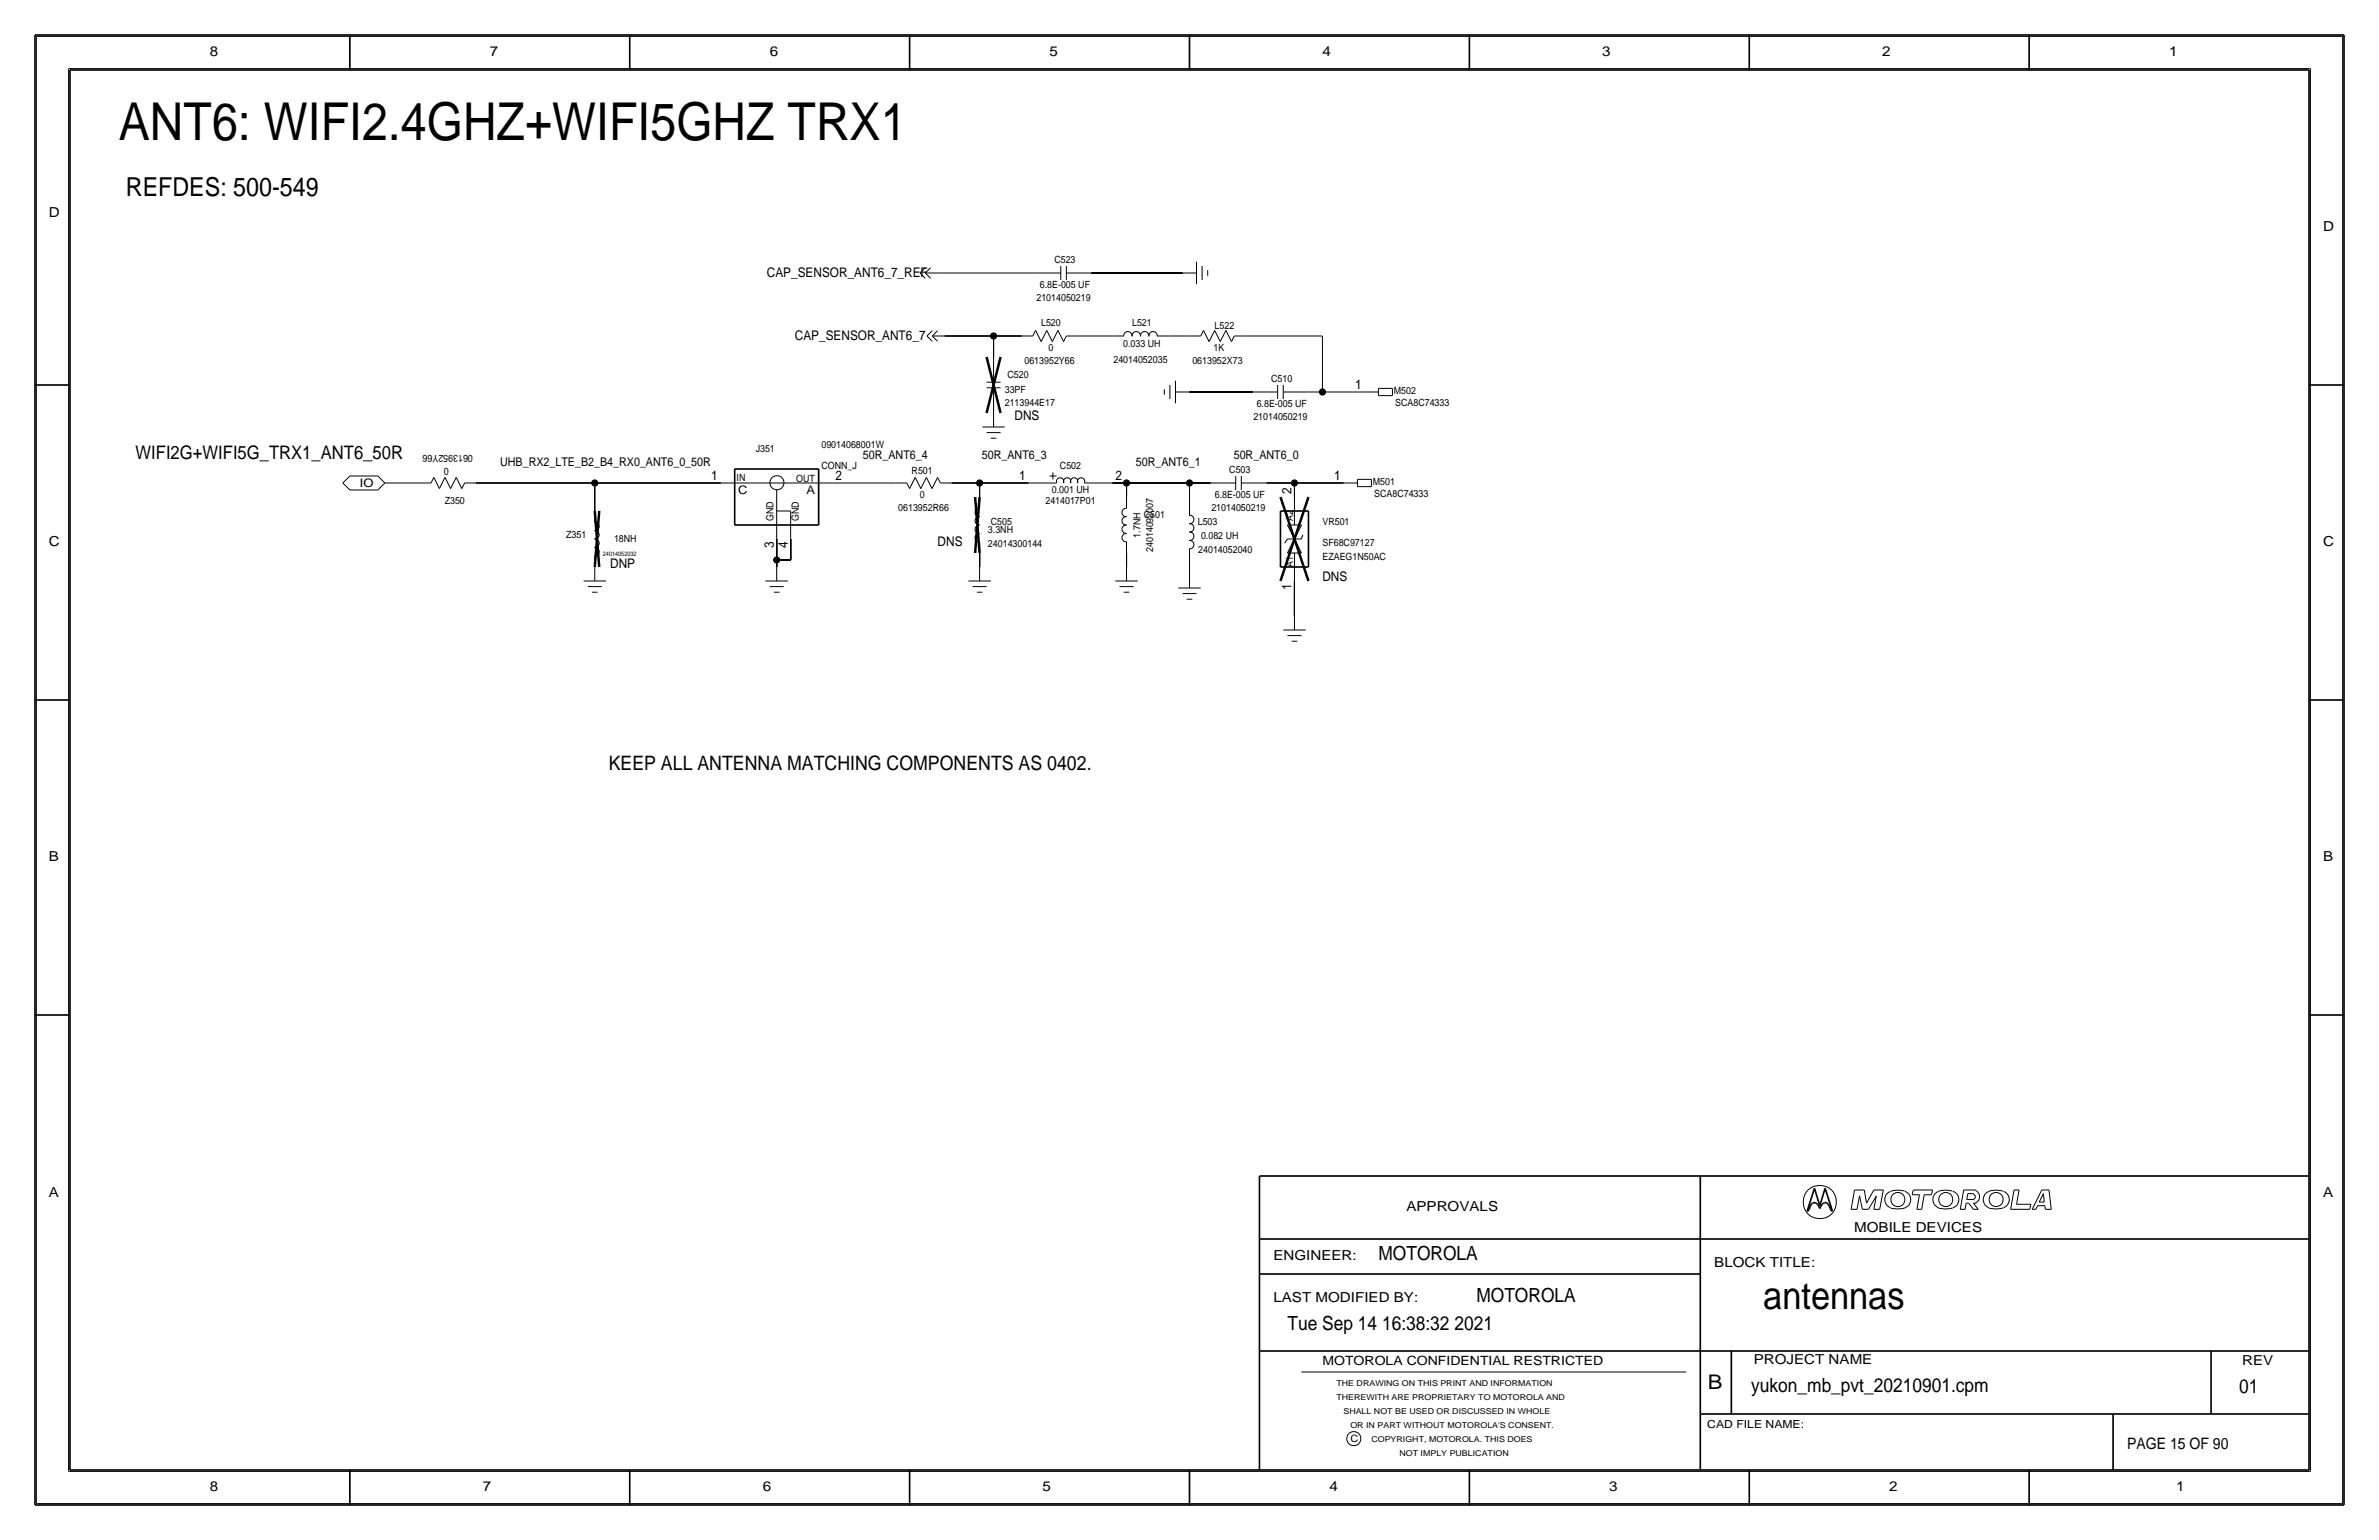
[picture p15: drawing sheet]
<svg xmlns="http://www.w3.org/2000/svg" width="432mm" height="279mm" viewBox="0 0 432 279" stroke-linecap="round" stroke-linejoin="round" font-family="sans-serif">
<defs><g id="words">
<text font-size="9.5" x="21.6" y="25.4">ANT6: WIFI2.4GHZ+WIFI5GHZ TRX1</text>
<text font-size="7" x="320" y="237.5">antennas</text>
<text font-size="4.7" x="22.9" y="35.6">REFDES: 500-549</text>
<text font-size="3.7" x="310" y="252.1">B</text>
<text font-size="3.6" x="110.5" y="139.7">KEEP ALL ANTENNA MATCHING COMPONENTS AS 0402.</text>
<g font-size="3.5">
<text x="250.2" y="228.6">MOTOROLA</text>
<text x="268" y="236.2">MOTOROLA</text>
<text x="233.7" y="241.3">Tue Sep 14 16:38:32 2021</text>
<text x="317.9" y="252.6">yukon_mb_pvt_20210901.cpm</text>
<text x="406.4" y="252.7">01</text>
</g>
<text font-size="3.4" x="24.6" y="83.3">WIFI2G+WIFI5G_TRX1_ANT6_50R</text>
<text font-size="2.9" x="386.1" y="262.9">PAGE 15 OF 90</text>
<g font-size="2.5">
<text x="38.1" y="10.2">8</text>
<text x="88.9" y="10.2">7</text>
<text x="139.7" y="10.2">6</text>
<text x="190.5" y="10.2">5</text>
<text x="240" y="10.2">4</text>
<text x="290.8" y="10.2">3</text>
<text x="341.6" y="10.2">2</text>
<text x="393.7" y="10.2">1</text>
<text x="8.9" y="39.4">D</text>
<text x="421.6" y="41.9">D</text>
<text x="8.9" y="99.1">C</text>
<text x="421.6" y="99.1">C</text>
<text x="8.9" y="156.2">B</text>
<text x="421.6" y="156.2">B</text>
<text x="8.9" y="217.2">A</text>
<text x="255.3" y="219.7">APPROVALS</text>
<text x="421.6" y="217.2">A</text>
<text x="336.5" y="223.5">MOBILE DEVICES</text>
<text x="231.1" y="228.6">ENGINEER:</text>
<text x="311.1" y="229.9">BLOCK TITLE:</text>
<text x="231.1" y="236.2">LAST MODIFIED BY:</text>
<text x="318.3" y="247.5">PROJECT NAME</text>
<text x="407" y="247.6">REV</text>
<text x="38.1" y="270.5">8</text>
<text x="87.6" y="270.5">7</text>
<text x="138.4" y="270.5">6</text>
<text x="189.2" y="270.5">5</text>
<text x="241.3" y="270.5">4</text>
<text x="292.1" y="270.5">3</text>
<text x="342.9" y="270.5">2</text>
<text x="395" y="270.5">1</text>
</g>
<g font-size="2.4">
<text x="139.2" y="50.3">CAP_SENSOR_ANT6_7_REF</text>
<text x="144.3" y="61.7">CAP_SENSOR_ANT6_7</text>
<text x="245.9" y="70.6">1</text>
<text x="184.1" y="76.2">DNS</text>
<text x="129.1" y="87.1">1</text>
<text x="151.6" y="87.1">2</text>
<text x="185" y="87.1">1</text>
<text x="202.4" y="87.1">2</text>
<text x="234.4" y="89.7" transform="rotate(-90 234.4 89.7)">2</text>
<text x="242.1" y="87.1">1</text>
<text x="140.5" y="99.5" transform="rotate(-90 140.5 99.5)">3</text>
<text x="143" y="99.5" transform="rotate(-90 143 99.5)">4</text>
<text x="170.2" y="99.1">DNS</text>
<text x="110.7" y="103.1">DNP</text>
<text x="234.4" y="107.1" transform="rotate(-90 234.4 107.1)">1</text>
<text x="240" y="105.4">DNS</text>
</g>
<text font-size="2.3" x="240" y="247.6">MOTOROLA CONFIDENTIAL RESTRICTED</text>
<g font-size="2.2">
<text x="156.6" y="83.3">50R_ANT6_4</text>
<text x="178.2" y="83.3">50R_ANT6_3</text>
<text x="223.9" y="83.3">50R_ANT6_0</text>
<text x="90.8" y="84.6">UHB_RX2_LTE_B2_B4_RX0_ANT6_0_50R</text>
<text x="206.2" y="84.6">50R_ANT6_1</text>
</g>
<g font-size="2.1">
<text x="65.3" y="88.3">IO</text>
<text x="134" y="89.7">C</text>
<text x="146.4" y="89.7">A</text>
</g>
<text font-size="2" x="309.9" y="259.1">CAD FILE NAME:</text>
<g font-size="1.8">
<text x="191.4" y="47.7">C523</text>
<text x="188.7" y="52.3">6.8E-005 UF</text>
<text x="188.1" y="54.6">21014050219</text>
<text x="189" y="59.2">L520</text>
<text x="205.5" y="59.2">L521</text>
<text x="220.5" y="59.7">L522</text>
<text x="190.3" y="63.6">0</text>
<text x="202.1" y="65.8">24014052035</text>
<text x="203.9" y="63">0.033 UH</text>
<text x="220.3" y="63.6">1K</text>
<text x="182.4" y="71.4">33PF</text>
<text x="182.9" y="68.6">C520</text>
<text x="185.9" y="66">0613952Y66</text>
<text x="216.4" y="66">0613952X73</text>
<text x="230.7" y="69.3">C510</text>
<text x="253" y="71.5">M502</text>
<text x="182.4" y="73.7">2113944E17</text>
<text x="227.5" y="76.2">21014050219</text>
<text x="228.1" y="73.9">6.8E-005 UF</text>
<text x="253.2" y="73.7">SCA8C74333</text>
<text x="85.8" y="82.5" transform="rotate(-180 85.8 82.5)">0613952Y66</text>
<text x="137.2" y="82">J351</text>
<text x="149.1" y="81.3">09014068001W</text>
<text x="81.5" y="85" transform="rotate(-180 81.5 85)">0</text>
<text x="133.7" y="87.3">IN</text>
<text x="144.5" y="87.4">OUT</text>
<text x="149.1" y="85.1">CONN_J</text>
<text x="165.5" y="86">R501</text>
<text x="190.9" y="89.4">0.001 UH</text>
<text x="192.4" y="85.1">C502</text>
<text x="223.1" y="85.9">C503</text>
<text x="249.2" y="88">M501</text>
<text x="80.7" y="91.4">Z350</text>
<text x="140.4" y="94.6" transform="rotate(-90 140.4 94.6)">GND</text>
<text x="145" y="94.6" transform="rotate(-90 145 94.6)">GND</text>
<text x="163" y="92.7">0613952R66</text>
<text x="166.9" y="90.3">0</text>
<text x="179.8" y="95.2">C505</text>
<text x="189.7" y="91.4">2414017P01</text>
<text x="207.6" y="94">C501</text>
<text x="217.4" y="95.2">L503</text>
<text x="219.9" y="92.7">21014050219</text>
<text x="220.5" y="90.4">6.8E-005 UF</text>
<text x="234.7" y="94.5" transform="rotate(-90 234.7 94.5)">A2</text>
<text x="240" y="95.2">VR501</text>
<text x="249.4" y="90.2">SCA8C74333</text>
<text x="102.8" y="97.6">Z351</text>
<text x="111.5" y="98.2">18NH</text>
<text x="179.3" y="96.8">3.3NH</text>
<text x="179.3" y="99.3">24014300144</text>
<text x="207" y="97.5" transform="rotate(-90 207 97.5)">1.7NH</text>
<text x="209.3" y="100.2" transform="rotate(-90 209.3 100.2)">24014092007</text>
<text x="217.5" y="100.3">24014052040</text>
<text x="218" y="97.8">0.082 UH</text>
<text x="240" y="101.6">EZAEG1N50AC</text>
<text x="240" y="99.1">SF68C97127</text>
<text x="234.7" y="102.9" transform="rotate(-90 234.7 102.9)">A1</text>
<text x="245.1" y="261.6">C</text>
</g>
<g font-size="1.5">
<text x="242.6" y="251.5">THE DRAWING ON THIS PRINT AND INFORMATION</text>
<text x="242.6" y="254">THEREWITH ARE PROPRIETARY TO MOTOROLA AND</text>
<text x="243.8" y="256.5">SHALL NOT BE USED OR DISCUSSED IN WHOLE</text>
<text x="245.1" y="259.1">OR IN PART WITHOUT MOTOROLA'S CONSENT.</text>
<text x="248.9" y="261.6">COPYRIGHT, MOTOROLA. THIS DOES</text>
<text x="254" y="264.2">NOT IMPLY PUBLICATION</text>
</g>
<text font-size="1.1" x="109.4" y="100.8">24014052032</text>
</g></defs>
<!-- layer: Nets -->
<g fill="none" stroke="#000" stroke-width=".18">
<path d="M170.2 49.5h17.8zM198.1 49.5h16.5zM171.5 61h8.8zM180.3 61h5.1zM180.3 61v3.8zM195.6 61h6.3zM212.1 61h3.8zM215.9 71.1h11.4zM226.1 61h13.9zM237.5 71.1h2.5zM240 71.1h7.6zM240 61v10.1z"/>
<path d="M71.1 87.6h5.1zM86.4 87.6h21.5zM107.9 87.6v5.1zM107.9 87.6h22.9zM141 97.8v3.8zM143.5 97.8v3.8zM151.1 87.6h11.5zM172.7 87.6h5.1zM177.8 87.6v2.6zM177.8 87.6h8.9zM201.9 87.6h2.6zM204.5 87.6v2.6z"/>
<path d="M204.5 87.6h11.4zM215.9 87.6h3.8zM215.9 87.6v3.8zM229.9 87.6h5zM234.9 87.6h8.9zM234.9 87.6v2.6zM141 101.6h2.5zM141 101.6v1.3zM177.8 100.3v2.6zM204.5 100.3v2.6zM215.9 101.6v2.5zM234.9 105.4v6.4z"/>
</g>
<g fill="#000" stroke="#000" stroke-width=".18">
<circle cx="180.3" cy="61" r=".56"/>
<circle cx="240" cy="71.1" r=".56"/>
<circle cx="107.9" cy="87.6" r=".56"/>
<circle cx="177.8" cy="87.6" r=".56"/>
<circle cx="204.5" cy="87.6" r=".56"/>
<circle cx="215.9" cy="87.6" r=".56"/>
<circle cx="235" cy="87.6" r=".56"/>
<circle cx="141" cy="101.6" r=".56"/>
</g>
<!-- layer: Components -->
<g fill="none" stroke="#000" stroke-width=".18">
<path d="M167 49.5l.9 1zM167 49.5l.9-.9zM167.9 49.5l1 1zM167.9 49.5h2.3zM167.9 49.5l1-.9zM188 49.5h4.5zM188 59.9l-.5 1.1zM188 59.9l1 2.1zM190 59.9l-1 2.1zM190 59.9l1 2.1zM192 59.9l-1 2.1zM192 59.9l1 2.1z"/>
<path d="M192.5 48.3v2.5zM193.5 49.5h4.6zM193.5 48.3v2.5zM214.6 49.5h2.6zM217.2 47.5v4.1zM218.2 48.3v2.5zM218.4 59.9l-.5 1.1zM218.4 59.9l1.1 2.1zM219.2 49v1zM220.5 59.9l-1 2.1zM220.5 59.9l1 2.1zM222.5 59.9l1 2.1z"/>
<path d="M222.5 59.9l-1 2.1zM168.2 61l1 .9zM168.2 61l1-1zM169.2 61l1 .9zM169.2 61h2.3zM169.2 61l1-1zM178.3 77.5h4.1zM179.1 69.3h2.5zM179.1 78.5h2.5zM179.1 70.4h2.5zM179.8 79.5h1zM180.3 70.4v4.5z"/>
<path d="M180.3 64.8v4.5zM180.3 74.9v2.6zM185.4 61h2.1zM193.5 61l-.5 1zM193.5 61h2.1zM201.9 61h2.1zM204 61a.75 .75 0 0 1 .7-.8 .75 .75 0 0 1 .7 .8M205.5 61a.75 .75 0 0 1 .7-.8 .75 .75 0 0 1 .8 .8M207 61a.75 .75 0 0 1 .7-.8 .75 .75 0 0 1 .8 .8M208.5 61a.75 .75 0 0 1 .8-.8 .75 .75 0 0 1 .7 .8M210.1 61h2zM211.3 70.6v1z"/>
<path d="M212.3 69.9v2.5zM213.4 71.1h2.5zM213.4 69.1v4.1zM215.9 61h2zM224 61l-.5 1zM224 61h2.1zM227.3 71.1h4.6zM231.9 69.8v2.6zM232.9 71.1h4.6zM232.9 69.9v2.5zM247.6 71.1h2.6zM250.2 70.5v1.3z"/>
<path d="M250.2 70.5h2.5zM250.2 71.8h2.5zM252.7 70.5v1.3zM62.2 87.6l1.3 1.3zM63.5 88.9h5.1zM63.5 86.4h5.1zM63.5 86.4l-1.3 1.2zM68.6 86.4l1.2 1.2zM69.8 87.6h1.3zM69.8 87.6l-1.2 1.3zM76.2 87.6h2zM78.7 86.6l-.5 1z"/>
<path d="M78.7 86.6l1.1 2zM80.8 86.6l1 2zM80.8 86.6l-1 2zM82.8 86.6l-1 2zM82.8 86.6l1 2zM84.3 87.6h2.1zM84.3 87.6l-.5 1zM107.9 94.8a.75 .75 0 0 1 .9 .7 .75 .75 0 0 1-.9 .8M107.9 97.8a.75 .75 0 0 1 .9 .8 .75 .75 0 0 1-.9 .7M107.9 99.4a.75 .75 0 0 1 .9 .7 .75 .75 0 0 1-.9 .7M107.9 96.3a.75 .75 0 0 1 .9 .8 .75 .75 0 0 1-.9 .7M107.9 92.7v2z"/>
<path d="M130.8 87.6h20.3zM141 88.9v8.9zM141 92.7h2.5zM143.5 92.7v5.1zM162.6 87.6h2zM164.6 87.6l.5 1zM166.1 86.6l-1 2zM166.1 86.6l1 2zM168.1 86.6l1.1 2zM168.1 86.6l-1 2zM170.2 86.6l-1 2zM170.2 86.6l.5 1z"/>
<path d="M170.7 87.6h2zM177.8 98.3v2zM177.8 90.2v2zM177.8 92.3a.74 .74 0 0 0-.8 .7 .74 .74 0 0 0 .8 .7M177.8 95.3a.74 .74 0 0 0-.8 .7 .74 .74 0 0 0 .8 .8M177.8 96.8a.74 .74 0 0 0-.8 .8 .74 .74 0 0 0 .8 .7M177.8 93.8a.74 .74 0 0 0-.8 .7 .74 .74 0 0 0 .8 .7M186.7 87.6h5.1zM190.5 86.4h1.3zM191.1 85.7v1.3zM191.8 87.6a.64 .64 0 0 1 .6-.9 .64 .64 0 0 1 .6 .9M193.1 87.6a.64 .64 0 0 1 .6-.9 .64 .64 0 0 1 .6 .9"/>
<path d="M194.4 87.6a.64 .64 0 0 1 .5-.9 .64 .64 0 0 1 .6 .9M195.6 87.6a.64 .64 0 0 1 .6-.9 .64 .64 0 0 1 .6 .9M196.9 87.6h5zM204.5 98.3v2zM204.5 90.2v2zM204.5 93.8a.74 .74 0 0 0-.9 .7 .74 .74 0 0 0 .9 .7M204.5 96.8a.74 .74 0 0 0-.9 .8 .74 .74 0 0 0 .9 .7M204.5 95.3a.74 .74 0 0 0-.9 .7 .74 .74 0 0 0 .9 .8M204.5 92.3a.74 .74 0 0 0-.9 .7 .74 .74 0 0 0 .9 .7M215.8 93.5a.75 .75 0 0 1 .9 .8 .75 .75 0 0 1-.9 .7M215.8 96.6a.75 .75 0 0 1 .9 .7 .75 .75 0 0 1-.9 .7M215.8 98.1a.75 .75 0 0 1 .9 .7 .75 .75 0 0 1-.9 .8"/>
<path d="M215.8 95a.75 .75 0 0 1 .9 .8 .75 .75 0 0 1-.9 .7M215.9 99.6v2zM215.9 91.4v2.1zM219.7 87.6h4.6zM224.3 86.4v2.5zM225.3 87.6h4.6zM225.3 86.4v2.5zM233.7 97.8h2.5zM233.7 95.2h2.5zM233.7 95.2l2.5 5.1zM233.7 97.8l-.5 .8zM234.9 90.2v5z"/>
<path d="M236.2 95.2l-2.5 5.1zM236.5 97l-.3 .8zM243.8 87.6h2.6zM246.4 88.3h2.5zM246.4 87v1.3zM246.4 87h2.5zM248.9 87v1.3zM105.9 105.4h4.1zM106.7 106.4h2.5zM107.4 107.4h1.1zM107.9 100.8v2.1zM107.9 102.9v2.5z"/>
<path d="M138.9 105.4h4.1zM139.7 106.4h2.5zM140.5 107.4h1zM141 102.9v2.5zM175.8 105.4h4zM176.5 106.4h2.6zM177.3 107.4h1zM177.8 102.9v2.5zM202.4 105.4h4.1zM203.2 106.4h2.5zM204 107.4h1zM204.5 102.9v2.5z"/>
<path d="M213.9 106.7h4zM214.6 107.7h2.6zM215.4 108.7h1zM215.9 104.1v2.6zM232.9 114.3h4.1zM233.7 115.3h2.5zM233.7 100.3h2.5zM234.4 116.3h1.1zM234.9 100.3v5.1zM234.9 111.8v2.5z"/>
<circle cx="141" cy="87.6" r="1.28"/>
</g>
<path d="M179.1 64.8l2.5 10.1zM181.6 64.8l-2.5 10.1zM107.9 92.7l.9 10.2zM108.8 92.7l-.9 10.2zM177 90.2l.8 10.1zM177.8 90.2l-.8 10.1zM232.4 90.2l5.1 15.2zM237.5 90.2l-5.1 15.2z" fill="none" stroke="#000" stroke-width=".45"/>
<path d="M133.3 85.1v10.1zM133.4 85.1h15.2zM133.4 95.2h15.2zM148.6 85.1v10.1zM232.4 92.7h5.1zM232.4 92.7v10.2zM237.5 92.7v10.2zM232.4 102.9h5.1z" fill="none" stroke="#000" stroke-width=".3"/>
<!-- layer: Page Border and Title Block -->
<g fill="none" stroke="#000" stroke-width=".3">
<path d="M6.3 6.4v266.7zM6.4 6.4h419zM12.7 12.7h406.4zM12.7 12.7v254zM63.5 6.4v6.3zM114.3 6.4v6.3zM165.1 6.4v6.3zM215.9 6.3v6.4zM266.7 6.4v6.3zM317.5 6.4v6.3zM368.3 6.4v6.3zM419.1 12.7v254z"/>
<path d="M425.4 6.4v266.7zM6.3 69.8h6.4zM419.1 69.8h6.3zM6.3 127h6.4zM419.1 127h6.3zM6.3 184.1h6.4zM419.1 184.1h6.3zM228.6 213.4v53.3zM228.6 213.4h190.5zM308.6 213.4v53.3zM328 219.7h.2zM328.4 219.4l-.2 .3z"/>
<path d="M328.6 218.8l-.2 .6zM328.8 218.5l-.2 .3zM329 218.3l.2-.1zM329 218.3l-.2 .2zM329.2 218.2h.2zM329.3 215.6l-1.3 4.1zM329.3 215.6l1 3.1zM329.4 218.2l.2 .1zM329.6 218.3l.3 .2zM329.9 218.5l.2 .3zM330.1 218.8l.2 .5zM330.5 218.8l-.2 .5z"/>
<path d="M330.8 218.5l-.3 .3zM331 218.3l-.2 .2zM331 218.3l.2-.1zM331.2 218.2h.2zM331.3 215.6l1.3 4.1zM331.3 215.6l-1 3.1zM331.4 218.2l.2 .1zM331.6 218.3l.2 .2zM331.8 218.5l.2 .3zM332 218.8l.3 .6zM332.3 219.4l.1 .3zM332.4 219.7h.2z"/>
<path d="M228.6 231.1h80zM228.6 224.8h190.5zM228.6 245.1h190.5zM308.6 256.5h110.5zM314.2 245.1v11.4zM383.5 256.5v10.2zM401.3 245.1v11.4zM6.4 273h419zM12.7 266.7h406.4zM63.5 266.7v6.4zM114.3 266.7v6.4zM165.1 266.7v6.4z"/>
<path d="M215.9 266.7v6.3zM266.7 266.7v6.4zM317.5 266.7v6.4zM368.3 266.7v6.4z"/>
</g>
<g fill="none" stroke="#000" stroke-width=".18">
<path d="M6.6 6.6h418.6zM6.6 6.6v266.2zM12.4 12.4v254.6zM12.4 12.4h407zM419.4 12.4v254.6zM425.2 6.6v266.2zM336 219.4h1.1zM336.6 215.9h1.8zM336.6 215.9l-.6 3.5zM337.5 217l-.4 2.4zM337.5 217l.5 2.4zM338 219.4h1.1z"/>
<path d="M338.4 215.9l.4 2.4zM340.1 219.4h1.1zM340.1 215.9h1.7zM340.1 215.9l-1.3 2.4zM340.6 217l-1.5 2.4zM340.6 217l-.5 2.4zM341.8 215.9l-.6 3.5zM343.1 216.2a1.6 1.6 0 0 0-1 1.5 1.6 1.6 0 0 0 1.1 1.5M345.7 216.1h-.2a4 4 0 0 0-2.3 .1M345.7 216.2a1.59 1.59 0 0 1 1.1 1.5 1.59 1.59 0 0 1-1.1 1.5 5.1 5.1 0 0 1-2.5 0M347.1 216.8h1.3zM347.3 215.9l-.2 .9z"/>
<path d="M347.3 215.9h3.5zM347.9 219.4h.9zM348.4 216.8l-.5 2.6zM349.2 216.8l-.4 2.6zM349.2 216.8h1.4zM350.8 215.9l-.2 .9zM354.4 216.1a3.1 3.1 0 0 0-3.3 .7 1.62 1.62 0 0 0 .8 2.4M354.4 219.2a5.1 5.1 0 0 1-2.5 0M354.5 216.2a1.59 1.59 0 0 1 1 1.5 1.59 1.59 0 0 1-1 1.5M355.8 219.4h.9zM356.4 215.9h2.2zM356.4 215.9l-.6 3.5z"/>
<path d="M356.9 218.3l-.2 1.1zM356.9 218.3h.4zM357 217.6h1.2zM357.2 216.6l-.2 1zM357.2 216.6h1zM357.3 218.3l.9 1.1zM358.1 216.7a.5 .5 0 0 1 .4 .4 .5 .5 0 0 1-.4 .5M358.2 218.3l.9 1.1zM358.2 218.3h.4zM358.2 219.4h.9zM358.5 216a1.24 1.24 0 0 1 .8 1.1 1.24 1.24 0 0 1-.8 1.2M363.5 216.1a3.1 3.1 0 0 0-3.3 .7 1.62 1.62 0 0 0 .8 2.4"/>
<path d="M363.6 219.2a5.1 5.1 0 0 1-2.6 0M363.6 216.2a1.59 1.59 0 0 1 1.1 1.5 1.59 1.59 0 0 1-1.1 1.5M364.9 219.4h3.5zM365.6 215.9l-.7 3.5zM365.6 215.9h.9zM366 218.5h2.6zM366.5 215.9l-.5 2.6zM368.6 218.5l-.2 .9zM368.9 219.4h.6zM369.8 218.7h1.3zM369.8 218.7l-.3 .7zM370.1 218.1h.9z"/>
<path d="M370.6 215.9l-1.7 3.5zM370.6 215.9h1.3zM370.9 216.6l-.8 1.5zM370.9 216.6l.1 1.5zM371.1 218.7l.1 .7zM371.2 219.4h1.1zM371.9 215.9l.4 3.5zM236.2 248.9h69.9zM6.6 272.8h418.6zM12.4 267h407z"/>
<circle cx="330.3" cy="218.1" r="3"/>
<circle cx="344.5" cy="217.6" r="1.28"/>
<circle cx="353.2" cy="217.6" r="1.28"/>
<circle cx="362.3" cy="217.6" r="1.28"/>
<circle cx="245.7" cy="261" r="1.28"/>
</g>
<use href="#words"/>
</svg>
